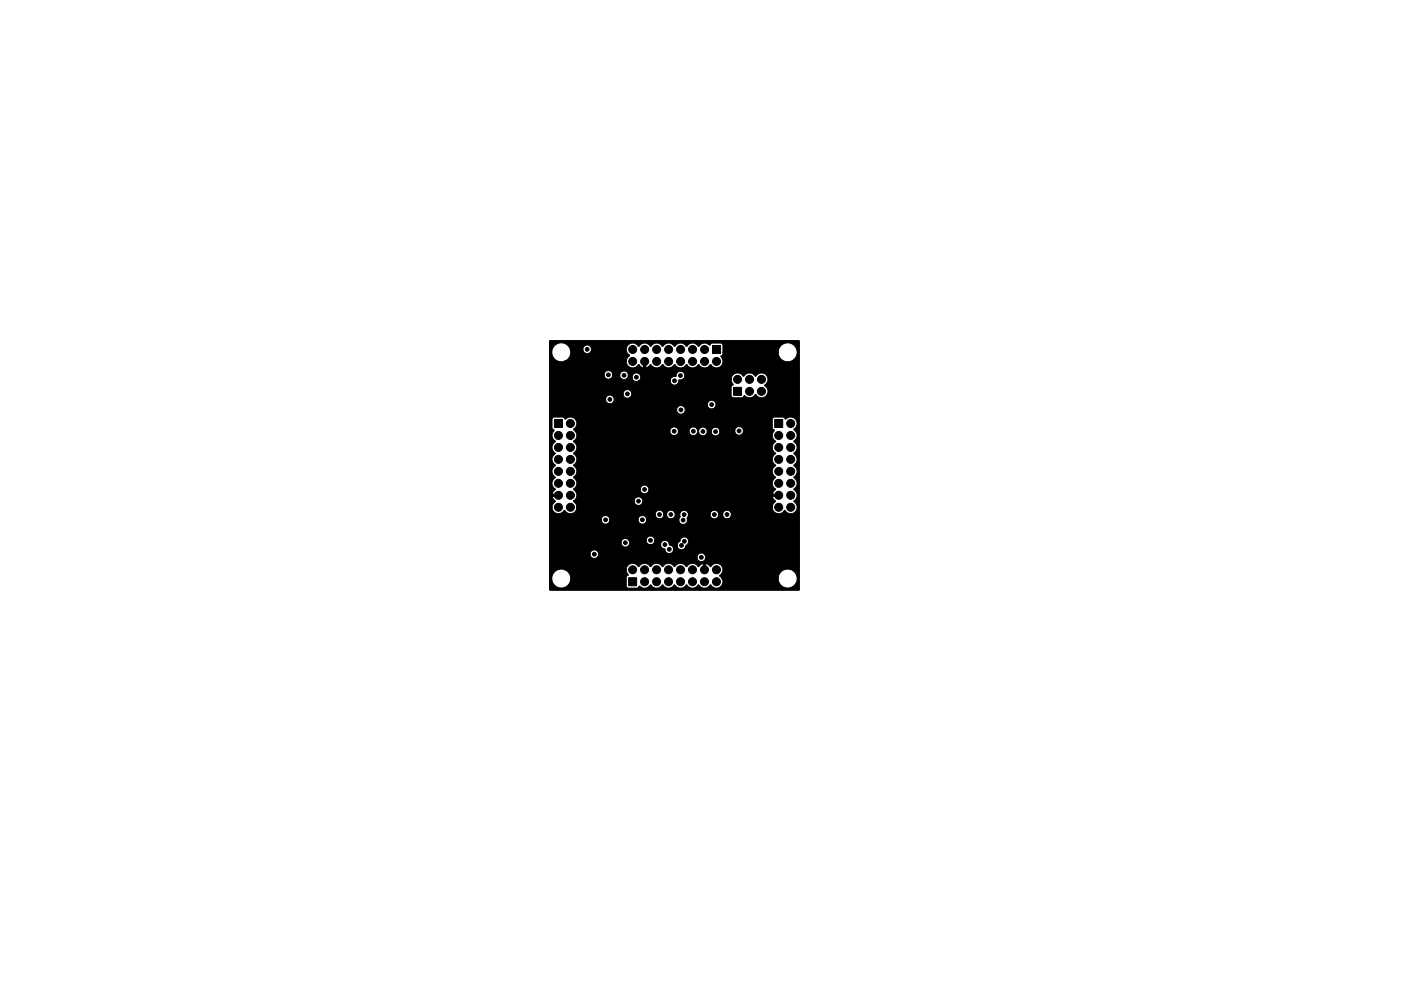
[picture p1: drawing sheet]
<svg xmlns="http://www.w3.org/2000/svg" width="297mm" height="210mm" viewBox="0 0 297 210" stroke-linecap="round" stroke-linejoin="round" font-family="sans-serif">
<g fill="#000" stroke="#000" stroke-width=".21">
<path d="M151.1 73.3h1.7v1.7h-1.7zM116.5 72.3h52.9l.1 .1v52.8h-52.9l-.1-.1v-2.4h.5a2.01 2.01 0 0 0 3.2 1.7 2.01 2.01 0 0 0-.5-3.5h13.1l.1 .6 .3 .4-.4 .6v1.8l.1 .3 .3 .2h1.9l.5-.5a1.42 1.42 0 0 0 2.2-.2h.1a1.56 1.56 0 0 0 2 .5l.6-.5a1.41 1.41 0 0 0 2.4 0h.1a1.56 1.56 0 0 0 2 .5l.6-.5a1.41 1.41 0 0 0 2.4 0 1.56 1.56 0 0 0 2.1 .5l.6-.5a1.38 1.38 0 0 0 1.8 .5 1.38 1.38 0 0 0 .6-1.9h11.9a2.01 2.01 0 0 0 2.9 1.8 2.01 2.01 0 0 0 .3-3.4 2.01 2.01 0 0 0-3.2 1.4v.2h-11.9l-.5-.6a1.42 1.42 0 0 0 .2-2.2 1.42 1.42 0 0 0-2.2 .3l-.5-.4-.5-.2v1.4l-.4 .1-.1-.1v-1.4l-.5 .1-.5 .5-.5-.4a1.47 1.47 0 0 0-2.1 .4l-.3-.3a1.46 1.46 0 0 0-2.2 .3l-.3-.3a1.46 1.46 0 0 0-2.2 .3l-.4-.3a1.46 1.46 0 0 0-2.2 .3l-.3-.3a1.46 1.46 0 0 0-2.2 .3l-.3-.3a1.37 1.37 0 0 0-1.5-.3 1.37 1.37 0 0 0-.8 1.3l-13.8-.2a2 2 0 0 0-2 2h-.5v-5.1h8.6a.92 .92 0 0 0 .5 .8 .92 .92 0 0 0 1-.2h21.2v.2a.91 .91 0 0 0 1.5 .6 .91 .91 0 0 0-.2-1.6 .91 .91 0 0 0-1.3 .8h-21.2l.1-.1a.91 .91 0 0 0-.4-1.4 .91 .91 0 0 0-1.2 .9h-8.6v-2.5h15.2v.2a.91 .91 0 0 0 1.2 .7 .91 .91 0 0 0 .5-1.4h3.6l.2 .6 .3 .2 2.6 .1 .3 .7 .5 .3a.97 .97 0 0 0 .9 1 .97 .97 0 0 0 1-1l-.2-.5-.3-.3h1.3a.95 .95 0 0 0 .9 .9 .95 .95 0 0 0 1-.9 .93 .93 0 0 0 0-1.7 .93 .93 0 0 0-1.4 .9l-.3 .3-.2 .5-1.7-.1a.94 .94 0 0 0-.9-1 .94 .94 0 0 0-.9 .9h-2a.91 .91 0 0 0 .7-1 .91 .91 0 0 0-1-.8 .91 .91 0 0 0-.8 .9h-3.7a.91 .91 0 0 0-1-.3 .91 .91 0 0 0-.6 .8h-15.2v-4.8h11a.91 .91 0 0 0 .9 .9 .91 .91 0 0 0 .9-.9h6v.2a.91 .91 0 0 0 1 .7 .91 .91 0 0 0 .8-.9l6.8 .1a.91 .91 0 0 0 1.1 .8 .91 .91 0 0 0 .7-1.2l.3-.8h4.5a.91 .91 0 0 0 1 .9 .91 .91 0 0 0 .9-.9h.8v.1a.91 .91 0 0 0 1.5 .6 .91 .91 0 0 0-.2-1.6 .91 .91 0 0 0-1.3 .9h-.8v-.2a.91 .91 0 0 0-1-.7 .91 .91 0 0 0-.9 .9h-4.5l-.1-.2a.95 .95 0 0 0-1.2-.7 .95 .95 0 0 0-.5 1.4l-.3 .6h-6.8a.91 .91 0 0 0-.9-.9 .91 .91 0 0 0-.9 .9h-6v-.2a.91 .91 0 0 0-1-.7 .91 .91 0 0 0-.8 .9h-11v-1.1h22.4v.1a.91 .91 0 0 0 1 .8 .91 .91 0 0 0 .8-.9h.6v.1a.91 .91 0 0 0 1.5 .6 .91 .91 0 0 0-.2-1.6 .91 .91 0 0 0-1.3 .9h-.6v-.2a.91 .91 0 0 0-1-.8 .91 .91 0 0 0-.8 1h-22.4v-1.6h.5a1.36 1.36 0 0 0 1 1.3 1.36 1.36 0 0 0 1.6-.6 1.53 1.53 0 0 0 2 .5l.5-.5 .2-.7h41.4a1.36 1.36 0 0 0 1 1.3 1.36 1.36 0 0 0 1.6-.6 1.53 1.53 0 0 0 2 .5 1.43 1.43 0 0 0 0-2.4 1.49 1.49 0 0 0 0-2.6 1.49 1.49 0 0 0 0-2.5 1.49 1.49 0 0 0 0-2.6 1.49 1.49 0 0 0 0-2.5 1.49 1.49 0 0 0 0-2.5 1.49 1.49 0 0 0 0-2.6 1.42 1.42 0 0 0 .4-2.1 1.42 1.42 0 0 0-2.2-.1l-.4-.4h-1.9l-.3 .1-.2 .4v1.8l.5 .5a1.51 1.51 0 0 0 .3 2.4 1.49 1.49 0 0 0 0 2.5 1.49 1.49 0 0 0 0 2.5 1.49 1.49 0 0 0 0 2.6 1.49 1.49 0 0 0 0 2.5l-.5 .4-.2 .6h1.4l.2 .4-.2 .1h-1.4l.2 .6 .4 .4v.2a1.36 1.36 0 0 0-.7 1.1h-41.4l-.2-.6-.5-.6 12.9-.1a.91 .91 0 0 0 1.3 .9 .91 .91 0 0 0 .1-1.6 .91 .91 0 0 0-1.4 .5v.2h-12.9a1.45 1.45 0 0 0 0-2.5h14.1a.91 .91 0 0 0 1.4 .9 .91 .91 0 0 0 .1-1.6 .91 .91 0 0 0-1.4 .7h-14.2a1.52 1.52 0 0 0 0-2.5 1.49 1.49 0 0 0 0-2.6 1.49 1.49 0 0 0 0-2.5 1.49 1.49 0 0 0 0-2.5 1.45 1.45 0 0 0 .4-2.2h20a.91 .91 0 0 0 .9 .9 .91 .91 0 0 0 1-.9h2.2a.91 .91 0 0 0 .8 .9 .91 .91 0 0 0 1-.7l.2-.1 .5 .7 .5 .1 .6-.2 .3-.6h.8a.91 .91 0 0 0 1 .9 .91 .91 0 0 0 .8-1.1h3.2v.2a.91 .91 0 0 0 1.5 .5 .91 .91 0 0 0-.2-1.5 .91 .91 0 0 0-1.3 .8h-3.2a.91 .91 0 0 0-1-.7 .91 .91 0 0 0-.8 .9l-.8-.1a.91 .91 0 0 0-.9-.9 .91 .91 0 0 0-1 .8h-.2a.94 .94 0 0 0-.8-.8 .92 .92 0 0 0-1 .9h-2.3a.91 .91 0 0 0-.9-.9 .91 .91 0 0 0-.9 .9h-20l-.4-.4a1.42 1.42 0 0 0 .4-2.1 1.42 1.42 0 0 0-2.2-.1l-.4-.4h-1.9l-.3 .1-.2 .4v1.8l.5 .5a1.51 1.51 0 0 0 .3 2.4 1.49 1.49 0 0 0 0 2.5 1.49 1.49 0 0 0 0 2.5 1.49 1.49 0 0 0 0 2.6 1.49 1.49 0 0 0 0 2.5l-.5 .4-.2 .6h1.4l.2 .4-.2 .1h-1.4l.2 .6 .4 .4v.2a1.36 1.36 0 0 0-.7 1.1h-.5v-20.6h27v.1a.91 .91 0 0 0 1.4 .6 .91 .91 0 0 0-.1-1.6 .91 .91 0 0 0-1.3 .9h-27v-1.2h33.5v.2a.91 .91 0 0 0 1.4 .6 .91 .91 0 0 0-.1-1.6 .91 .91 0 0 0-1.3 .8h-33.5v-1.1h11.9v.2a.91 .91 0 0 0 1.5 .6 .91 .91 0 0 0-.2-1.6 .91 .91 0 0 0-1.3 .8h-11.9v-1.1h15.6a.91 .91 0 0 0 1.3 .8 .91 .91 0 0 0 .2-1.6 .91 .91 0 0 0-1.5 .6v.2h-15.6v-4.1h11.6a.91 .91 0 0 0 .8 .9 .91 .91 0 0 0 1-.8h1.5a.91 .91 0 0 0 1.4 .8l.3-.4h.9a.91 .91 0 0 0 1.4 .8h6.7a.95 .95 0 0 0 1 .9 .95 .95 0 0 0 .9-1.1l.8-.1h10.2l.2 .6 .3 .4-.5 .6v1.8l.2 .3 .3 .2h1.8l.5-.5a1.42 1.42 0 0 0 2.3-.2 1.56 1.56 0 0 0 2.1 .5 1.43 1.43 0 0 0-.1-2.4 1.42 1.42 0 0 0 .3-2.3 1.42 1.42 0 0 0-2.2 .3l-.4-.3a1.46 1.46 0 0 0-2.2 .3l-.3-.3a1.36 1.36 0 0 0-1.5-.3 1.36 1.36 0 0 0-.8 1.3l-10.2-.1a.93 .93 0 0 0-.3-1.6 .93 .93 0 0 0-1.2 1.1h-.1a.91 .91 0 0 0-1.1 .9h-6.7l.1-.1a.92 .92 0 0 0-.1-1.4l-.8-.1-.4 .3-.2 .5h-.9a.91 .91 0 0 0-.5-1.2 .91 .91 0 0 0-1.2 .8l-1.5-.1a.91 .91 0 0 0-.9-.9 .91 .91 0 0 0-.9 .9h-11.6v-4.8h.5a2.01 2.01 0 0 0 2.6 2h13.2a1.42 1.42 0 0 0 1 1.3 1.42 1.42 0 0 0 1.6-.7l.5 .5 .5 .2v-1.4l.2-.2 .3 .1v1.5l.5-.1 .6-.6a1.41 1.41 0 0 0 2.4 .1v-.1a1.56 1.56 0 0 0 2.1 .6l.5-.6a1.56 1.56 0 0 0 2 .6l.5-.6a1.56 1.56 0 0 0 2 .6l.6-.6a1.56 1.56 0 0 0 2 .6l.5-.6a1.56 1.56 0 0 0 2 .6 1.47 1.47 0 0 0 .2-2.3l.4-.4 .1-.5h11.7a2.01 2.01 0 0 0 2.3 2 2.01 2.01 0 0 0 1.6-2.6 2.01 2.01 0 0 0-2.8-1.1l-.8 .7-.3 1h-11.7v-1.5l-.3-.4h-2l-.5 .4h-.2a1.46 1.46 0 0 0-2.2 .3l-.1-.1a1.44 1.44 0 0 0-2.5 .1v-.1a1.44 1.44 0 0 0-2.5 .1l-.1-.1a1.44 1.44 0 0 0-2.4 .1l-.1-.1a1.44 1.44 0 0 0-2.5 .1l-.1-.1a1.44 1.44 0 0 0-2.4 .1l-.1-.1a1.39 1.39 0 0 0-2.2-.1 1.39 1.39 0 0 0 .4 2.1l-.5 .6-.2 .7h-13.2l.2-.1a1.98 1.98 0 0 0 1.2-1.5l-.1-1h2.7a.91 .91 0 0 0 1.3 .9 .91 .91 0 0 0 .2-1.6 .91 .91 0 0 0-1.5 .6v.1h-2.7a2.01 2.01 0 0 0-2.8-1.1l-.8 .7-.3 1h-.5zM117.5 89h1.7v1.7h-1.7zM155.5 82.2h1.7v1.7h-1.7zM164.3 89h1.6v1.7h-1.6zM133.3 122.6h1.7v1.7h-1.7z"/>
<circle cx="124.5" cy="74.1" r=".4"/>
<circle cx="129" cy="79.5" r=".4"/>
<circle cx="132.3" cy="79.6" r=".4"/>
<circle cx="134.1" cy="76.7" r=".85"/>
<circle cx="134.1" cy="74.1" r=".85"/>
<circle cx="136.7" cy="74.1" r=".85"/>
<circle cx="136.7" cy="76.7" r=".85"/>
<circle cx="139.2" cy="74.1" r=".85"/>
<circle cx="139.2" cy="76.7" r=".85"/>
<circle cx="141.8" cy="74.1" r=".85"/>
<circle cx="141.8" cy="76.7" r=".85"/>
<circle cx="144.3" cy="79.7" r=".4"/>
<circle cx="144.3" cy="76.7" r=".85"/>
<circle cx="144.3" cy="74.1" r=".85"/>
<circle cx="146.8" cy="76.7" r=".85"/>
<circle cx="146.8" cy="74.1" r=".85"/>
<circle cx="149.4" cy="76.7" r=".85"/>
<circle cx="149.4" cy="74.1" r=".85"/>
<circle cx="151.9" cy="76.7" r=".85"/>
<circle cx="118.4" cy="92.4" r=".85"/>
<circle cx="118.4" cy="94.9" r=".85"/>
<circle cx="118.4" cy="97.5" r=".85"/>
<circle cx="120.9" cy="92.4" r=".85"/>
<circle cx="120.9" cy="94.9" r=".85"/>
<circle cx="120.9" cy="97.5" r=".85"/>
<circle cx="120.9" cy="89.8" r=".85"/>
<circle cx="129.3" cy="84.7" r=".4"/>
<circle cx="133" cy="83.6" r=".4"/>
<circle cx="134.9" cy="80" r=".4"/>
<circle cx="136.7" cy="89.7" r=".4"/>
<circle cx="142.9" cy="91.5" r=".4"/>
<circle cx="143" cy="80.8" r=".4"/>
<circle cx="144.4" cy="87" r=".4"/>
<circle cx="147" cy="91.5" r=".4"/>
<circle cx="149" cy="91.5" r=".4"/>
<circle cx="150.9" cy="85.8" r=".4"/>
<circle cx="151.7" cy="91.6" r=".4"/>
<circle cx="156.4" cy="80.5" r=".85"/>
<circle cx="156.7" cy="91.4" r=".4"/>
<circle cx="158.9" cy="80.5" r=".85"/>
<circle cx="158.9" cy="83" r=".85"/>
<circle cx="161.5" cy="80.5" r=".85"/>
<circle cx="161.5" cy="83" r=".85"/>
<circle cx="165.1" cy="92.4" r=".85"/>
<circle cx="165.1" cy="97.5" r=".85"/>
<circle cx="165.1" cy="94.9" r=".85"/>
<circle cx="167.6" cy="97.5" r=".85"/>
<circle cx="167.6" cy="92.4" r=".85"/>
<circle cx="167.6" cy="89.8" r=".85"/>
<circle cx="167.6" cy="94.9" r=".85"/>
<circle cx="118.4" cy="107.6" r=".85"/>
<circle cx="118.4" cy="102.5" r=".85"/>
<circle cx="118.4" cy="105.1" r=".85"/>
<circle cx="118.4" cy="100" r=".85"/>
<circle cx="120.9" cy="107.6" r=".85"/>
<circle cx="120.9" cy="105.1" r=".85"/>
<circle cx="120.9" cy="102.5" r=".85"/>
<circle cx="120.9" cy="100" r=".85"/>
<circle cx="126" cy="117.6" r=".4"/>
<circle cx="128.4" cy="110.3" r=".4"/>
<circle cx="132.6" cy="115.1" r=".4"/>
<circle cx="135.4" cy="106.3" r=".4"/>
<circle cx="136.2" cy="110.3" r=".4"/>
<circle cx="136.7" cy="103.8" r=".4"/>
<circle cx="137.9" cy="114.6" r=".4"/>
<circle cx="139.8" cy="109.2" r=".4"/>
<circle cx="140" cy="105.1" r=".4"/>
<circle cx="141" cy="115.5" r=".4"/>
<circle cx="141.9" cy="116.5" r=".4"/>
<circle cx="142.2" cy="109.2" r=".4"/>
<circle cx="144.5" cy="115.7" r=".4"/>
<circle cx="144.8" cy="110.3" r=".4"/>
<circle cx="145" cy="109.2" r=".4"/>
<circle cx="145.1" cy="114.8" r=".4"/>
<circle cx="148.7" cy="118.2" r=".4"/>
<circle cx="151.5" cy="109.2" r=".4"/>
<circle cx="154.1" cy="109.2" r=".4"/>
<circle cx="159.3" cy="110.3" r=".4"/>
<circle cx="165.1" cy="107.6" r=".85"/>
<circle cx="165.1" cy="100" r=".85"/>
<circle cx="165.1" cy="105.1" r=".85"/>
<circle cx="165.1" cy="102.5" r=".85"/>
<circle cx="167.6" cy="107.6" r=".85"/>
<circle cx="167.6" cy="102.5" r=".85"/>
<circle cx="167.6" cy="105.1" r=".85"/>
<circle cx="167.6" cy="100" r=".85"/>
<circle cx="134.1" cy="120.9" r=".85"/>
<circle cx="136.7" cy="120.9" r=".85"/>
<circle cx="136.7" cy="123.4" r=".85"/>
<circle cx="139.2" cy="120.9" r=".85"/>
<circle cx="139.2" cy="123.4" r=".85"/>
<circle cx="141.7" cy="120.9" r=".85"/>
<circle cx="141.7" cy="123.4" r=".85"/>
<circle cx="144.3" cy="123.4" r=".85"/>
<circle cx="144.3" cy="120.9" r=".85"/>
<circle cx="146.8" cy="123.4" r=".85"/>
<circle cx="146.8" cy="120.9" r=".85"/>
<circle cx="149.4" cy="123.4" r=".85"/>
<circle cx="149.4" cy="120.9" r=".85"/>
<circle cx="151.9" cy="120.9" r=".85"/>
<circle cx="151.9" cy="123.4" r=".85"/>
</g>
</svg>
